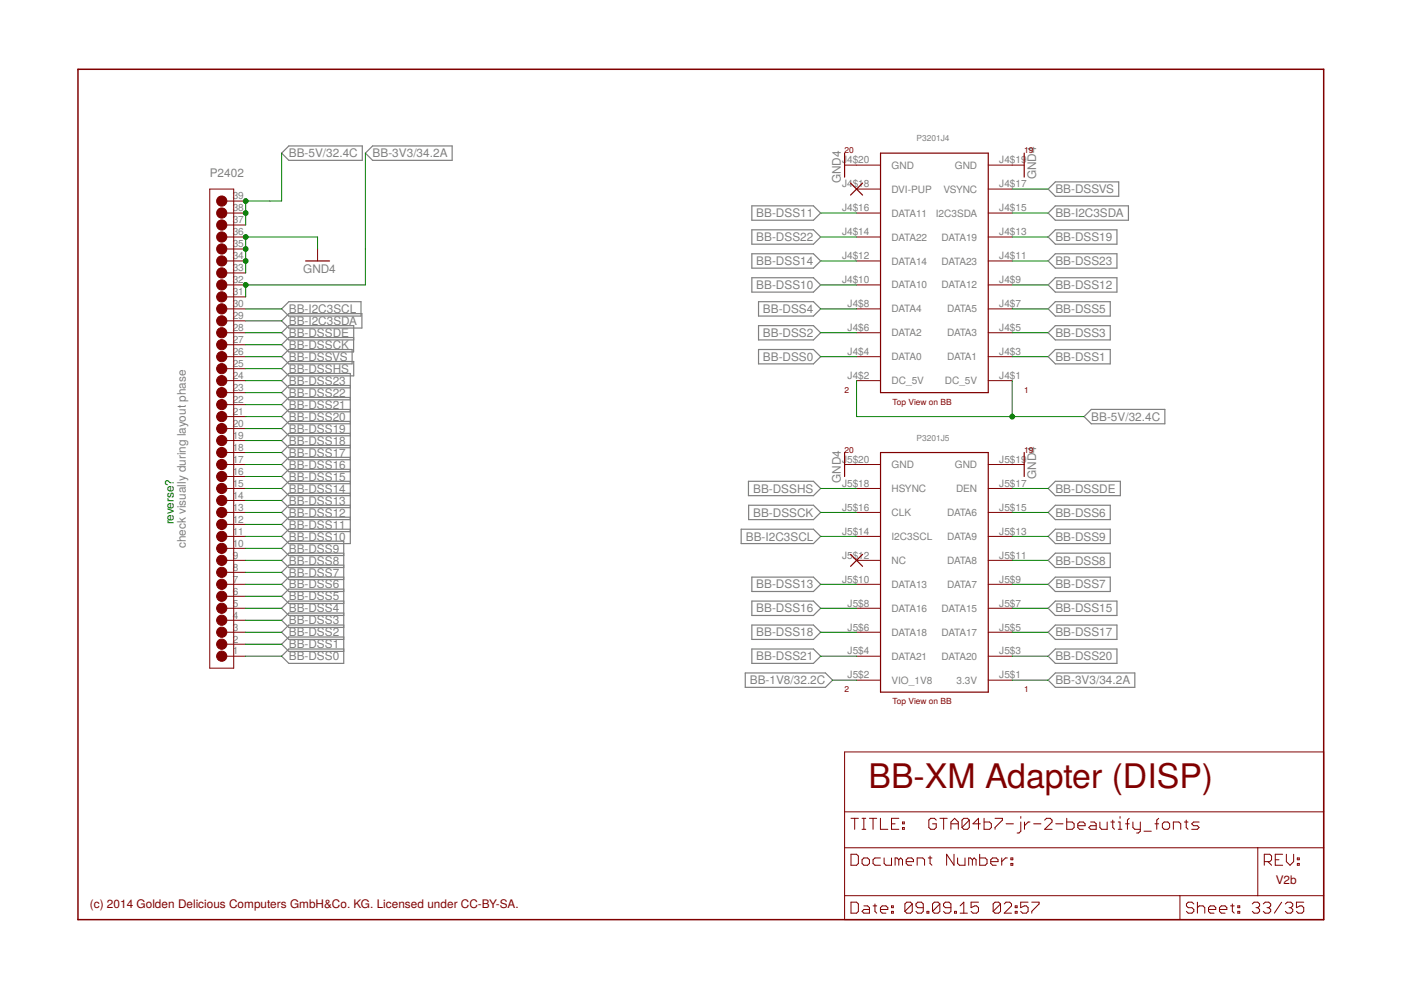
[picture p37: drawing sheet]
<svg xmlns="http://www.w3.org/2000/svg" width="297mm" height="210mm" viewBox="0 0 297 210" stroke-linecap="round" stroke-linejoin="round" font-family="sans-serif">
<defs><g id="words">
<text font-size="7.2" fill="#800000" x="184.1" y="167.1">BB-XM Adapter (DISP)</text>
<g font-size="2.5" fill="#808080">
<text x="61.2" y="33.4">BB-5V/32.4C</text>
<text x="79" y="33.4">BB-3V3/34.2A</text>
<text x="44.5" y="37.5">P2402</text>
<text x="178.3" y="38.9" transform="rotate(-90 178.3 38.9)">GND4</text>
<text x="219.7" y="38.1" transform="rotate(-90 219.7 38.1)">GND4</text>
<text x="223.8" y="41">BB-DSSVS</text>
<text x="160.4" y="46.1">BB-DSS11</text>
<text x="223.8" y="46.1">BB-I2C3SDA</text>
<text x="160.4" y="51.1">BB-DSS22</text>
<text x="223.8" y="51.1">BB-DSS19</text>
<text x="64.3" y="57.9">GND4</text>
<text x="160.4" y="56.2">BB-DSS14</text>
<text x="223.8" y="56.2">BB-DSS23</text>
<text x="160.4" y="61.3">BB-DSS10</text>
<text x="223.8" y="61.3">BB-DSS12</text>
<text x="61.2" y="68.9">BB-I2C3SDA</text>
<text x="61.2" y="66.4">BB-I2C3SCL</text>
<text x="61.2" y="71.4">BB-DSSDE</text>
<text x="161.7" y="71.4">BB-DSS2</text>
<text x="161.7" y="66.4">BB-DSS4</text>
<text x="223.8" y="71.4">BB-DSS3</text>
<text x="223.8" y="66.4">BB-DSS5</text>
<text x="61.2" y="76.5">BB-DSSVS</text>
<text x="61.2" y="74">BB-DSSCK</text>
<text x="161.7" y="76.5">BB-DSS0</text>
<text x="223.8" y="76.5">BB-DSS1</text>
<text x="61.2" y="81.6">BB-DSS23</text>
<text x="61.2" y="79.1">BB-DSSHS</text>
<text x="61.2" y="89.2">BB-DSS20</text>
<text x="61.2" y="86.7">BB-DSS21</text>
<text x="61.2" y="84.1">BB-DSS22</text>
<text x="231.4" y="89.2">BB-5V/32.4C</text>
<text x="61.2" y="94.3">BB-DSS18</text>
<text x="61.2" y="91.8">BB-DSS19</text>
<text x="61.2" y="101.9">BB-DSS15</text>
<text x="61.2" y="99.4">BB-DSS16</text>
<text x="61.2" y="96.8">BB-DSS17</text>
<text x="219.7" y="101.5" transform="rotate(-90 219.7 101.5)">GND4</text>
<text x="61.2" y="107">BB-DSS13</text>
<text x="61.2" y="104.5">BB-DSS14</text>
<text x="159.7" y="104.5">BB-DSSHS</text>
<text x="178.3" y="102.4" transform="rotate(-90 178.3 102.4)">GND4</text>
<text x="223.8" y="104.5">BB-DSSDE</text>
<text x="61.2" y="112.1">BB-DSS11</text>
<text x="61.2" y="109.5">BB-DSS12</text>
<text x="159.7" y="109.5">BB-DSSCK</text>
<text x="223.8" y="109.5">BB-DSS6</text>
<text x="39.4" y="116.3" transform="rotate(-90 39.4 116.3)">check visually during layout phase</text>
<text x="61.2" y="119.7">BB-DSS8</text>
<text x="61.2" y="117.2">BB-DSS9</text>
<text x="61.2" y="114.6">BB-DSS10</text>
<text x="158.1" y="114.6">BB-I2C3SCL</text>
<text x="223.8" y="119.7">BB-DSS8</text>
<text x="223.8" y="114.6">BB-DSS9</text>
<text x="61.2" y="124.8">BB-DSS6</text>
<text x="61.2" y="122.2">BB-DSS7</text>
<text x="160.4" y="124.8">BB-DSS13</text>
<text x="223.8" y="124.8">BB-DSS7</text>
<text x="61.2" y="129.9">BB-DSS4</text>
<text x="61.2" y="127.3">BB-DSS5</text>
<text x="160.4" y="129.9">BB-DSS16</text>
<text x="223.8" y="129.9">BB-DSS15</text>
<text x="61.2" y="137.5">BB-DSS1</text>
<text x="61.2" y="134.9">BB-DSS2</text>
<text x="61.2" y="132.4">BB-DSS3</text>
<text x="160.4" y="134.9">BB-DSS18</text>
<text x="223.8" y="134.9">BB-DSS17</text>
<text x="61.2" y="140">BB-DSS0</text>
<text x="160.4" y="140">BB-DSS21</text>
<text x="223.8" y="140">BB-DSS20</text>
<text x="159" y="145.1">BB-1V8/32.2C</text>
<text x="223.8" y="145.1">BB-3V3/34.2A</text>
</g>
<text font-size="2.5" fill="#008000" x="36.8" y="111.2" transform="rotate(-90 36.8 111.2)">reverse?</text>
<g font-size="2.5" fill="#800000">
<text x="270.5" y="187.4">V2b</text>
<text x="19.1" y="192.4">(c) 2014 Golden Delicious Computers GmbH&amp;Co. KG. Licensed under CC-BY-SA.</text>
</g>
<g font-size="2.1" fill="#808080">
<text x="178.5" y="34.7">J</text>
<text x="179.6" y="34.7">4$20</text>
<text x="189" y="35.8">GND</text>
<text x="202.4" y="35.8">GND</text>
<text x="211.9" y="34.7">J4$19</text>
<text x="178.5" y="39.7">J4$18</text>
<text x="189" y="40.8">DVI-PUP</text>
<text x="200" y="40.8">VSYNC</text>
<text x="211.9" y="39.7">J4$17</text>
<text x="49.3" y="47.3">37</text>
<text x="49.3" y="44.8">38</text>
<text x="49.3" y="42.3">39</text>
<text x="178.5" y="44.8">J4$16</text>
<text x="189" y="45.9">DATA11</text>
<text x="198.4" y="45.9">I2C3SDA</text>
<text x="211.9" y="44.8">J4$15</text>
<text x="49.3" y="52.4">35</text>
<text x="49.3" y="49.9">36</text>
<text x="178.5" y="49.9">J4$14</text>
<text x="189" y="51">DATA22</text>
<text x="199.6" y="51">DATA19</text>
<text x="211.9" y="49.9">J4$13</text>
<text x="49.3" y="57.5">33</text>
<text x="49.3" y="55">34</text>
<text x="178.5" y="55">J4$12</text>
<text x="189" y="56.1">DATA14</text>
<text x="199.6" y="56.1">DATA23</text>
<text x="211.9" y="55">J4$11</text>
<text x="49.3" y="65.1">30</text>
<text x="49.3" y="62.6">31</text>
<text x="49.3" y="60">32</text>
<text x="178.5" y="60">J4$10</text>
<text x="179.7" y="65.1">J4$8</text>
<text x="189" y="61.2">DATA10</text>
<text x="199.6" y="61.2">DATA12</text>
<text x="211.9" y="65.1">J4$7</text>
<text x="211.9" y="60">J4$9</text>
<text x="49.3" y="70.2">28</text>
<text x="49.3" y="67.7">29</text>
<text x="179.7" y="70.2">J4$6</text>
<text x="189" y="66.2">DATA4</text>
<text x="189" y="71.3">DATA2</text>
<text x="200.8" y="71.3">DATA3</text>
<text x="200.8" y="66.2">DATA5</text>
<text x="211.9" y="70.2">J4$5</text>
<text x="49.3" y="77.8">25</text>
<text x="49.3" y="75.3">26</text>
<text x="49.3" y="72.7">27</text>
<text x="179.7" y="75.3">J4$4</text>
<text x="189" y="76.4">DATA0</text>
<text x="200.8" y="76.4">DATA1</text>
<text x="211.9" y="75.3">J4$3</text>
<text x="49.3" y="82.9">23</text>
<text x="49.3" y="80.4">24</text>
<text x="179.7" y="80.4">J4$2</text>
<text x="189" y="81.5">DC_5V</text>
<text x="200.3" y="81.5">DC_5V</text>
<text x="211.9" y="80.4">J4$1</text>
<text x="49.3" y="88">21</text>
<text x="49.3" y="85.4">22</text>
<text x="49.3" y="95.6">18</text>
<text x="49.3" y="93.1">19</text>
<text x="49.3" y="90.5">20</text>
<text x="49.3" y="100.7">16</text>
<text x="49.3" y="98.1">17</text>
<text x="178.5" y="98.1">J</text>
<text x="179.6" y="98.1">5$20</text>
<text x="189" y="99.3">GND</text>
<text x="202.4" y="99.3">GND</text>
<text x="211.9" y="98.1">J5$19</text>
<text x="49.3" y="105.8">14</text>
<text x="49.3" y="103.2">15</text>
<text x="178.5" y="103.2">J5$18</text>
<text x="189" y="104.3">HSYNC</text>
<text x="202.7" y="104.3">DEN</text>
<text x="211.9" y="103.2">J5$17</text>
<text x="49.3" y="113.4">11</text>
<text x="49.3" y="110.8">12</text>
<text x="49.3" y="108.3">13</text>
<text x="178.5" y="108.3">J5$16</text>
<text x="178.5" y="113.4">J5$14</text>
<text x="189" y="109.4">CLK</text>
<text x="200.8" y="109.4">DATA6</text>
<text x="211.9" y="113.4">J5$13</text>
<text x="211.9" y="108.3">J5$15</text>
<text x="49.3" y="118.5">9</text>
<text x="49.3" y="115.9">10</text>
<text x="178.5" y="118.5">J5$12</text>
<text x="189" y="114.5">I2C3SCL</text>
<text x="189" y="119.6">NC</text>
<text x="200.8" y="119.6">DATA8</text>
<text x="200.8" y="114.5">DATA9</text>
<text x="211.9" y="118.5">J5$11</text>
<text x="49.3" y="123.5">7</text>
<text x="49.3" y="121">8</text>
<text x="178.5" y="123.5">J5$10</text>
<text x="189" y="124.6">DATA13</text>
<text x="200.8" y="124.6">DATA7</text>
<text x="211.9" y="123.5">J5$9</text>
<text x="49.3" y="131.1">4</text>
<text x="49.3" y="128.6">5</text>
<text x="49.3" y="126.1">6</text>
<text x="179.7" y="128.6">J5$8</text>
<text x="189" y="129.7">DATA16</text>
<text x="199.6" y="129.7">DATA15</text>
<text x="211.9" y="128.6">J5$7</text>
<text x="49.3" y="136.2">2</text>
<text x="49.3" y="133.7">3</text>
<text x="179.7" y="133.7">J5$6</text>
<text x="189" y="134.8">DATA18</text>
<text x="199.6" y="134.8">DATA17</text>
<text x="211.9" y="133.7">J5$5</text>
<text x="49.3" y="138.8">1</text>
<text x="179.7" y="138.8">J5$4</text>
<text x="179.7" y="143.8">J5$2</text>
<text x="189" y="139.9">DATA21</text>
<text x="199.6" y="139.9">DATA20</text>
<text x="211.9" y="143.8">J5$1</text>
<text x="211.9" y="138.8">J5$3</text>
<text x="189" y="145">VIO_1V8</text>
<text x="202.8" y="145">3.3V</text>
</g>
<g font-size="1.8" fill="#808080">
<text x="194.3" y="29.9">P3201J4</text>
<text x="194.3" y="93.4">P3201J5</text>
</g>
<g font-size="1.8" fill="#800000">
<text x="179.1" y="32.5">20</text>
<text x="217.2" y="32.5">19</text>
<text x="179.1" y="83.3">2</text>
<text x="217.2" y="83.3">1</text>
<text x="189.2" y="85.8">Top View on BB</text>
<text x="179.1" y="96">20</text>
<text x="217.2" y="96">19</text>
<text x="179.1" y="146.7">2</text>
<text x="189.2" y="149.3">Top View on BB</text>
<text x="217.2" y="146.7">1</text>
</g>
</g></defs>
<g fill="none" stroke="#808080" stroke-width=".25">
<path d="M59.7 32.5l1.5-1.6h15.6v3.1h-15.6zM79 30.9h16.9v3.1h-16.9l-1.5-1.5zM159.4 43.6h13.1l1.5 1.6-1.5 1.5h-13.1zM159.4 58.9h13.1l1.5 1.5-1.5 1.5h-13.1zM159.4 48.7h13.1l1.5 1.5-1.5 1.6h-13.1zM159.4 53.8h13.1l1.5 1.5-1.5 1.6h-13.1zM222.2 45.2l1.6-1.6h15.4v3.1h-15.4zM222.2 50.2l1.6-1.5h13v3.1h-13zM222.2 55.3l1.6-1.5h13v3.1h-13zM222.2 40.1l1.6-1.5h13.4v3h-13.4zM59.7 68l1.5-1.5h15.5v3.1h-15.5zM59.7 65.5l1.5-1.5h15.3v3h-15.3z"/>
<path d="M59.7 75.6l1.5-1.5h13.5v3.1h-13.5zM59.7 70.5l1.5-1.5h13.8v3.1h-13.8zM59.7 78.2l1.5-1.6h13.8v3.1h-13.8zM59.7 73.1l1.5-1.5h13.8v3h-13.8zM160.8 64h11.7l1.5 1.5-1.5 1.5h-11.7zM160.8 74.1h11.7l1.5 1.5-1.5 1.6h-11.7zM160.8 69h11.7l1.5 1.5-1.5 1.6h-11.7zM222.2 75.6l1.6-1.5h11.6v3.1h-11.6zM222.2 70.5l1.6-1.5h11.6v3.1h-11.6zM222.2 60.4l1.6-1.5h13v3h-13zM223.8 64h11.6v3h-11.6l-1.6-1.5zM74.3 86.8h-13.1l-1.5 1.5 1.5 1.6h13.1"/>
<path d="M74.3 82.2h-13.1l-1.5-1.5 1.5-1.5h13.1v36.1h-13.1l-1.5-1.6 1.5-1.5h13.1M74.3 99.5h-13.1l-1.5 1.5 1.5 1.6h13.1M74.3 97h-13.1l-1.5 1.5 1.5 1.5h13.1M74.3 94.4h-13.1l-1.5 1.5 1.5 1.6h13.1M74.3 91.9h-13.1l-1.5 1.5 1.5 1.5h13.1M74.3 89.3h-13.1l-1.5 1.6 1.5 1.5h13.1M74.3 84.3h-13.1l-1.5 1.5 1.5 1.5h13.1M74.3 81.7h-13.1l-1.5 1.5 1.5 1.6h13.1M229.8 88.3l1.6-1.5h15.6v3.1h-15.6zM72.9 117.8h-11.7l-1.5-1.5 1.5-1.6h11.7v26h-11.7l-1.5-1.6 1.5-1.5h11.7M72.9 119.8h-11.7l-1.5 1.5 1.5 1.6h11.7M72.9 117.3h-11.7l-1.5 1.5 1.5 1.5h11.7"/>
<path d="M74.3 107.1h-13.1l-1.5 1.5 1.5 1.6h13.1M74.3 109.7h-13.1l-1.5 1.5 1.5 1.5h13.1M74.3 104.6h-13.1l-1.5 1.5 1.5 1.5h13.1M74.3 102h-13.1l-1.5 1.6 1.5 1.5h13.1M157.1 112.2h15.4l1.5 1.5-1.5 1.6h-15.4zM158.7 102h13.8l1.5 1.6-1.5 1.5h-13.8zM158.7 107.1h13.8l1.5 1.5-1.5 1.6h-13.8zM222.2 113.7l1.6-1.5h11.6v3.1h-11.6zM222.2 108.6l1.6-1.5h11.6v3.1h-11.6zM222.2 118.8l1.6-1.5h11.6v3h-11.6zM223.8 102h13.7v3.1h-13.7l-1.6-1.5zM72.9 135.1h-11.7l-1.5 1.5 1.5 1.5h11.7"/>
<path d="M72.9 132.5h-11.7l-1.5 1.5 1.5 1.6h11.7M72.9 130h-11.7l-1.5 1.5 1.5 1.5h11.7M72.9 127.4h-11.7l-1.5 1.6 1.5 1.5h11.7M72.9 124.9h-11.7l-1.5 1.5 1.5 1.6h11.7M72.9 122.4h-11.7l-1.5 1.5 1.5 1.5h11.7M159.4 137.6h13.1l1.5 1.5-1.5 1.6h-13.1zM159.4 122.4h13.1l1.5 1.5-1.5 1.5h-13.1zM159.4 132.5h13.1l1.5 1.5-1.5 1.6h-13.1zM159.4 127.4h13.1l1.5 1.6-1.5 1.5h-13.1zM222.2 123.9l1.6-1.5h11.6v3h-11.6zM223.8 137.6h13v3.1h-13l-1.6-1.6zM223.8 132.5h13v3.1h-13l-1.6-1.6z"/>
<path d="M223.8 127.4h13v3.1h-13l-1.6-1.5zM158 142.7h17l1.5 1.5-1.5 1.5h-17zM222.2 144.2l1.6-1.5h16.8v3h-16.8z"/>
</g>
<g fill="none" stroke="#800000" stroke-width=".21">
<path d="M179.1 35h7.6M209.5 35h7.6M44.5 40.1h5.1v101.6h-5.1zM47 45.2h5.1M47 50.2h5.1M47 55.3h5.1M47 57.9h5.1M47 52.8h5.1M47 47.7h5.1M47 42.6h5.1M67.3 52.8v2.5M181.6 40.1h5.1"/>
<path d="M181.6 45.2h5.1M181.6 50.2h5.1M181.6 55.3h5.1M209.5 40.1h5.1M209.5 45.2h5.1M209.5 50.2h5.1M209.5 55.3h5.1M47 60.4h5.1M47 65.5h5.1M47 70.5h5.1M47 75.6h5.1M47 78.2h5.1"/>
<path d="M47 73.1h5.1M47 68h5.1M47 62.9h5.1M181.6 60.4h5.1M181.6 65.5h5.1M181.6 70.5h5.1M181.6 75.6h5.1M209.5 60.4h5.1M209.5 65.5h5.1M209.5 70.5h5.1M209.5 75.6h5.1M47 80.7h5.1"/>
<path d="M47 98.5h5.1M47 95.9h5.1M47 93.4h5.1M47 90.9h5.1M47 88.3h5.1M47 85.8h5.1M47 83.2h5.1M179.1 98.5h7.6M181.6 80.7h5.1M209.5 80.7h5.1M209.5 98.5h7.6M47 103.6h5.1"/>
<path d="M47 108.6h5.1M47 113.7h5.1M47 118.8h5.1M47 116.3h5.1M47 111.2h5.1M47 106.1h5.1M47 101h5.1M181.6 103.6h5.1M181.6 108.6h5.1M181.6 113.7h5.1M181.6 118.8h5.1M209.5 103.6h5.1"/>
<path d="M209.5 108.6h5.1M209.5 113.7h5.1M209.5 118.8h5.1M47 123.9h5.1M47 129h5.1M47 134h5.1M47 139.1h5.1M47 136.6h5.1M47 131.5h5.1M47 126.4h5.1M47 121.3h5.1M181.6 123.9h5.1"/>
<path d="M181.6 129h5.1M181.6 134h5.1M181.6 139.1h5.1M209.5 123.9h5.1M209.5 129h5.1M209.5 134h5.1M209.5 139.1h5.1M179.1 159.4h101.5v35.6h-101.5zM181.6 144.2h5.1M209.5 144.2h5.1M179.1 179.7h101.5M179.1 172.1h101.5"/>
<path d="M180.4 173.5h1.6M181.2 173.5v2.3M182.8 173.5h.8M182.8 175.8h.8M183.2 173.5v2.3M184.3 173.5h1.6M185.1 173.5v2.3M186.7 173.5v2.3h1.5M189 174.7h.8M190.6 173.5h-1.6v2.3h1.6M191.3 175.5h.4v.3h-.4zM191.3 174.3h.4v.4h-.4z"/>
<path d="M198.5 173.9l-.4-.4h-.8l-.4 .4v1.6l.4 .3h.8l.4-.3v-.8h-.8M199.3 173.5h1.5M200.1 173.5v2.3M201.6 175.8v-1.5l.8-.8 .8 .8v1.5M201.6 174.7h1.6M205.5 173.9l-.4-.4h-.8l-.3 .4v1.6M205.5 173.9v1.6l-.4 .3h-.8l-.3-.3M205.5 173.9l-1.5 1.6M207.9 174.7h-1.6l1.2-1.2v2.3M208.6 173.5v2.3h1.2l.4-.3v-.8l-.4-.4h-1.2M211 173.5h1.5v.4l-1.5 1.6v.3M213.3 174.7h1.6"/>
<path d="M216.4 173.1v.4M216.4 174.3v1.9l-.4 .4h-.4M217.2 174.3v1.5M218.4 174.3h-.4l-.8 .8M219.2 174.7h1.5M221.5 173.9l.4-.4h.8l.4 .4v.4l-1.6 1.5h1.6M223.8 174.7h1.6M226.2 173.5v2.3h1.1l.4-.3v-.8l-.4-.4h-1.1M228.5 175.1h1.6v-.4l-.4-.4h-.8l-.4 .4v.8l.4 .3h.8M231.2 174.3h.8l.4 .4v1.1h-1.2l-.4-.3 .4-.4h1.2M233.2 174.3v1.2l.4 .3h1.1v-1.5M235.5 174.3h.8"/>
<path d="M235.9 173.9v1.6l.4 .3M237.1 175.8h.8M237.1 174.3h.4v1.5M237.5 173.1v.4M238.6 174.7h.8M239.4 173.5l-.4 .4v1.9M240.2 174.3v1.2l.4 .3h1.2M241.8 174.3v1.9l-.4 .4h-.4M242.5 176.2h1.6M244.9 174.7h.8M245.7 173.5l-.4 .4v1.9M246.4 174.7l.4-.4h.8l.4 .4v.8l-.4 .3h-.8l-.4-.3z"/>
<path d="M248.8 175.8v-1.5h1.1l.4 .4v1.1M251.1 174.3h.8M251.5 173.9v1.6l.4 .3M254.2 174.3h-1.1l-.4 .4 .4 .4h.8l.3 .4-.3 .3h-1.2M266.7 179.7v10.2M179.1 189.9h101.5M180.4 181.1h1.2l.4 .4v1.6l-.4 .4h-1.2zM180.4 191.3h1.2l.4 .4v1.5l-.4 .4h-1.2zM182.8 182.3l.4-.4h.7l.4 .4v.8l-.4 .4h-.7l-.4-.4zM183.2 192.1h.7l.4 .3v1.2h-1.1l-.4-.4 .4-.4h1.1M185.1 192.1h.8M185.5 191.7v1.5l.4 .4"/>
<path d="M186.7 192.8h1.5v-.4l-.4-.3h-.8l-.3 .3v.8l.3 .4h.8M186.7 181.9h-1.2l-.4 .4v.8l.4 .4h1.2M187.5 181.9v1.2l.3 .4h1.2v-1.6M189 193.2h.4v.4h-.4zM189 192.1h.4v.3h-.4zM190.6 182.3l-.4-.4h-.4v1.6M190.6 182.3l.4-.4 .3 .4v1.2M190.6 182.3v1.2M192.1 182.7h1.6v-.4l-.4-.4h-.8l-.4 .4v.8l.4 .4h.8M193.4 191.7v1.5l-.4 .4h-.7l-.4-.4M193.4 191.7l-.4-.4h-.7l-.4 .4v1.5M193.4 191.7l-1.5 1.5"/>
<path d="M194.5 183.5v-1.6h1.1l.4 .4v1.2M195.7 192.4h-1.1l-.4-.3v-.4l.4-.4h.8l.3 .4v1.5l-.3 .4h-.8l-.4-.4M196.5 193.2h.4v.4h-.4zM196.8 181.9h.8M197.2 181.5v1.6l.4 .4M199.3 191.7v1.5l-.4 .4h-.8l-.4-.4M199.3 191.7l-.4-.4h-.8l-.4 .4v1.5M199.3 191.7l-1.6 1.5M201.6 192.4h-1.2l-.4-.3v-.4l.4-.4h.8l.4 .4v1.5l-.4 .4h-.8l-.4-.4M202.3 181.1v2.4l-1.6-2.4v2.4M202.4 193.2h.4v.4h-.4zM203 181.9v1.2l.4 .4h1.2v-1.6"/>
<path d="M203.6 193.6h1.5M203.6 192.1l.7-.8v2.3M206.2 182.3l-.4-.4h-.4v1.6M206.2 182.3v1.2M206.2 182.3l.3-.4 .4 .4v1.2M207.5 191.3h-1.6v1.1l.8-.3h.4l.4 .3v.8l-.4 .4h-.8l-.4-.4M207.7 181.1v2.4h1.2l.4-.4v-.8l-.4-.4h-1.2M210.1 182.7h1.5v-.4l-.4-.4h-.8l-.3 .4v.8l.3 .4h.8M212.1 191.7v1.5l-.4 .4h-.7l-.4-.4M212.1 191.7l-.4-.4h-.7l-.4 .4v1.5M212.1 191.7l-1.5 1.5M212.4 181.9v1.6"/>
<path d="M212.9 191.7l.4-.4h.8l.4 .4v.4l-1.6 1.5h1.6M213.6 181.9h-.4l-.8 .8M214.3 183.1h.4v.4h-.4zM214.3 181.9h.4v.4h-.4zM215.2 193.2h.4v.4h-.4zM215.2 192.1h.4v.3h-.4zM218 191.3h-1.6v1.1l.8-.3h.4l.4 .3v.8l-.4 .4h-.8l-.4-.4M218.8 191.3h1.5v.4l-1.5 1.5v.4M250.2 189.9v5.1M253.1 191.7l-.4-.4h-.8l-.4 .4v.4l.4 .3h.8l.4 .4v.4l-.4 .4h-.8l-.4-.4M253.9 192.4l.4-.3h.8l.3 .3v1.2M253.9 191.3v2.3"/>
<path d="M256.2 192.8h1.6v-.4l-.4-.3h-.8l-.4 .3v.8l.4 .4h.8M258.6 192.8h1.5v-.4l-.4-.3h-.7l-.4 .3v.8l.4 .4h.7M260.9 192.1h.8M261.3 191.7v1.5l.4 .4M262.4 193.2h.4v.4h-.4zM262.4 192.1h.4v.3h-.4zM265.5 191.7l.4-.4h.8l.4 .4v.4l-.4 .3M266.3 192.4h.4M266.7 192.4l.4 .4v.4l-.4 .4h-.8l-.4-.4M267.8 191.7l.4-.4h.8l.4 .4v.4l-.4 .3M268.1 182.7h1.1l.4-.4v-.8l-.4-.4h-1.1v2.4M268.6 192.4h.4"/>
<path d="M268.8 182.7l.8 .8M269 192.4l.4 .4v.4l-.4 .4h-.8l-.4-.4M270.4 182.3h.8M271.7 191.3l-1.5 2.3M271.9 181.1h-1.5v2.4h1.5M272.5 191.7l.4-.4h.8l.4 .4v.4l-.4 .3M272.7 181.1v1.6l.8 .8 .8-.8v-1.6M273.3 192.4h.4M273.7 192.4l.4 .4v.4l-.4 .4h-.8l-.4-.4M275.1 183.1h.4v.4h-.4zM275.1 181.9h.4v.4h-.4zM276.4 191.3h-1.5v1.1l.7-.3h.4l.4 .3v.8l-.4 .4h-.7l-.4-.4"/>
</g>
<path d="M179.1 32.5v5M180.3 38.8l2.6 2.6M182.9 38.8l-2.6 2.6M186.7 32.5h22.8v50.7h-22.8zM217.1 32.5v5M64.8 55.3h5.1M179.1 95.9v5.1M186.7 95.9h22.8v50.8h-22.8zM217.1 95.9v5.1M180.3 117.5l2.6 2.6M182.9 117.5l-2.6 2.6" fill="none" stroke="#800000" stroke-width=".25"/>
<g fill="#800000" stroke="#800000" stroke-width=".21">
<circle cx="47" cy="136.6" r="1.08"/>
<circle cx="47" cy="134" r="1.08"/>
<circle cx="47" cy="131.5" r="1.08"/>
<circle cx="47" cy="129" r="1.08"/>
<circle cx="47" cy="126.4" r="1.08"/>
<circle cx="47" cy="123.9" r="1.08"/>
<circle cx="47" cy="121.3" r="1.08"/>
<circle cx="47" cy="118.8" r="1.08"/>
<circle cx="47" cy="116.3" r="1.08"/>
<circle cx="47" cy="113.7" r="1.08"/>
<circle cx="47" cy="111.2" r="1.08"/>
<circle cx="47" cy="108.6" r="1.08"/>
<circle cx="47" cy="106.1" r="1.08"/>
<circle cx="47" cy="103.6" r="1.08"/>
<circle cx="47" cy="101" r="1.08"/>
<circle cx="47" cy="98.5" r="1.08"/>
<circle cx="47" cy="95.9" r="1.08"/>
<circle cx="47" cy="93.4" r="1.08"/>
<circle cx="47" cy="90.9" r="1.08"/>
<circle cx="47" cy="88.3" r="1.08"/>
<circle cx="47" cy="85.8" r="1.08"/>
<circle cx="47" cy="83.2" r="1.08"/>
<circle cx="47" cy="80.7" r="1.08"/>
<circle cx="47" cy="78.2" r="1.08"/>
<circle cx="47" cy="75.6" r="1.08"/>
<circle cx="47" cy="73.1" r="1.08"/>
<circle cx="47" cy="70.5" r="1.08"/>
<circle cx="47" cy="68" r="1.08"/>
<circle cx="47" cy="65.5" r="1.08"/>
<circle cx="47" cy="62.9" r="1.08"/>
<circle cx="47" cy="60.4" r="1.08"/>
<circle cx="47" cy="57.9" r="1.08"/>
<circle cx="47" cy="55.3" r="1.08"/>
<circle cx="47" cy="52.8" r="1.08"/>
<circle cx="47" cy="50.2" r="1.08"/>
<circle cx="47" cy="47.7" r="1.08"/>
<circle cx="47" cy="45.2" r="1.08"/>
<circle cx="47" cy="42.6" r="1.08"/>
<circle cx="47" cy="139.1" r="1.08"/>
</g>
<path d="M16.5 14.7h264.1v180.3h-264.1z" fill="none" stroke="#800000" stroke-width=".32"/>
<g fill="none" stroke="#008000" stroke-width=".21">
<path d="M59.7 32.5v10.1h-7.6v5.1M77.5 32.5v27.9h-25.4v2.5M67.3 52.8v-2.6h-15.2v7.7M174 50.2h7.6M174 45.2h7.6M174 55.3h7.6M214.6 50.2h7.6M214.6 45.2h7.6M214.6 55.3h7.6M214.6 40.1h7.6M52.1 68h7.6M52.1 65.5h7.6"/>
<path d="M52.1 75.6h7.6M52.1 70.5h7.6M52.1 78.2h7.6M52.1 73.1h7.6M174 60.4h7.6M174 65.5h7.6M174 75.6h7.6M174 70.5h7.6M214.6 60.4h7.6M214.6 65.5h7.6M214.6 75.6h7.6M214.6 70.5h7.6"/>
<path d="M52.1 88.3h7.6M52.1 98.5h7.6M52.1 95.9h7.6M52.1 93.4h7.6M52.1 90.9h7.6M52.1 85.8h7.6M52.1 83.2h7.6M52.1 80.7h7.6M181.6 80.7v7.6h48.2M214.6 80.7v7.6M52.1 113.7h7.6M52.1 108.6h7.6"/>
<path d="M52.1 118.8h7.6M52.1 116.3h7.6M52.1 111.2h7.6M52.1 106.1h7.6M52.1 103.6h7.6M52.1 101h7.6M174 113.7h7.6M174 108.6h7.6M174 103.6h7.6M214.6 113.7h7.6M214.6 108.6h7.6M214.6 118.8h7.6"/>
<path d="M214.6 103.6h7.6M52.1 139.1h7.6M52.1 136.6h7.6M52.1 134h7.6M52.1 131.5h7.6M52.1 129h7.6M52.1 126.4h7.6M52.1 123.9h7.6M52.1 121.3h7.6M174 139.1h7.6M174 134h7.6M174 129h7.6"/>
<path d="M174 123.9h7.6M214.6 139.1h7.6M214.6 134h7.6M214.6 129h7.6M214.6 123.9h7.6M176.5 144.2h5.1M214.6 144.2h7.6"/>
</g>
<g fill="#008000" stroke="#008000" stroke-width=".21">
<circle cx="214.6" cy="88.3" r=".51"/>
<circle cx="52.1" cy="42.6" r=".51"/>
<circle cx="52.1" cy="45.2" r=".51"/>
<circle cx="52.1" cy="60.4" r=".51"/>
<circle cx="52.1" cy="55.3" r=".51"/>
<circle cx="52.1" cy="52.8" r=".51"/>
<circle cx="52.1" cy="50.2" r=".51"/>
</g>
<use href="#words"/>
</svg>
